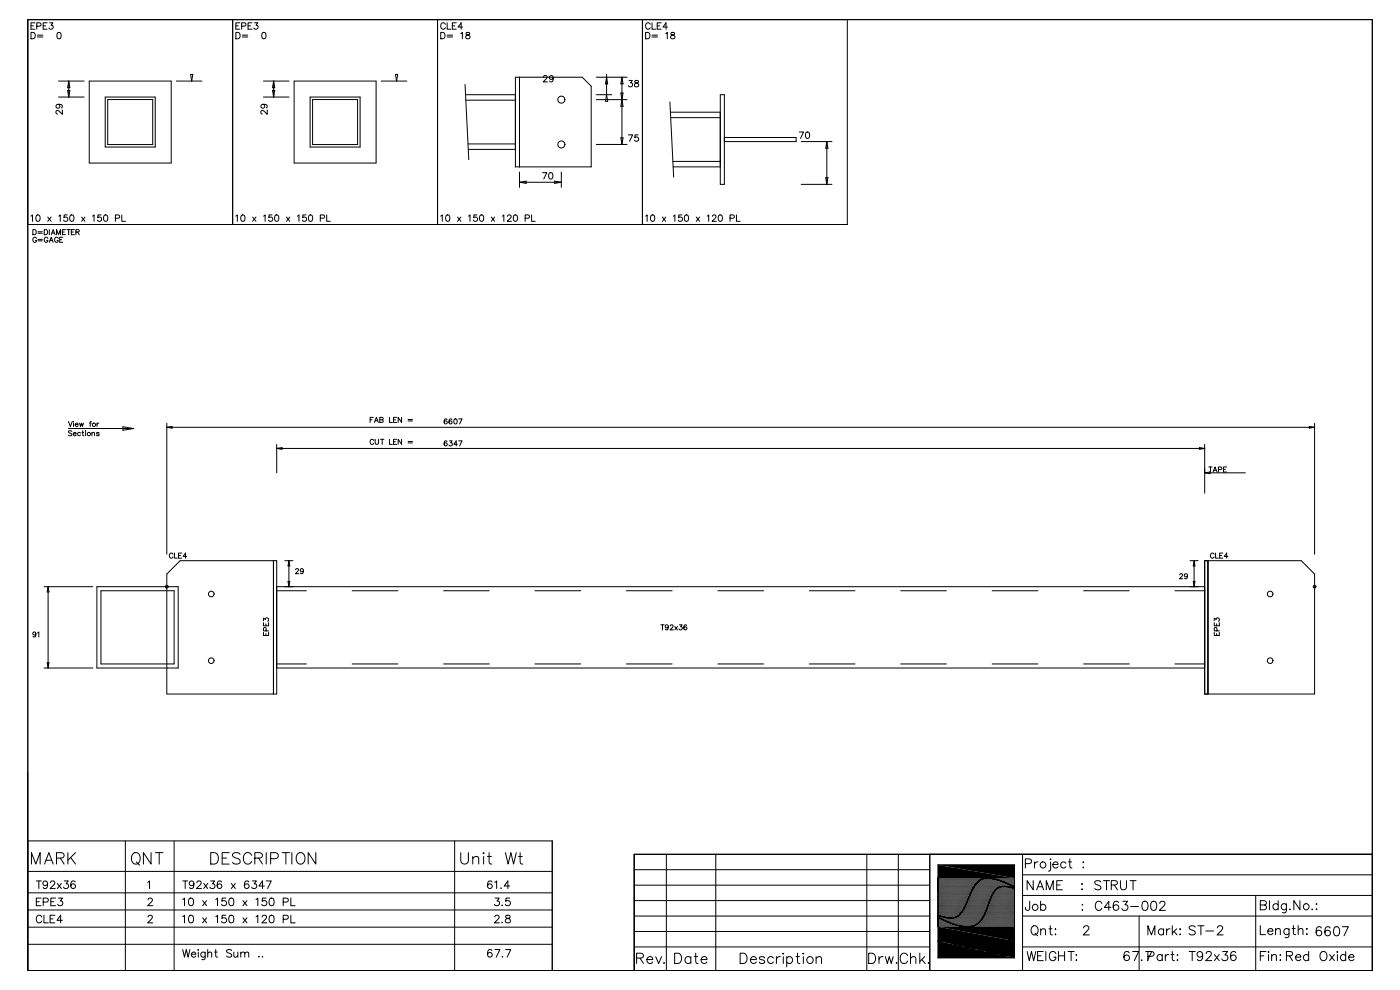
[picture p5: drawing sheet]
<svg xmlns="http://www.w3.org/2000/svg" width="420mm" height="297mm" viewBox="0 0 420 297" stroke-linecap="round" stroke-linejoin="round" font-family="sans-serif">
<!-- layer: 22 -->
<path d="M8.3 5.9h403.2v285.1h-403.2z" fill="none" stroke="#000" stroke-width=".3"/>
<!-- layer: 2 -->
<g fill="none" stroke="#000" stroke-width=".3">
<path d="M8.3 5.9h403.2M17.5 24.3h7.7M17.5 29.1h7.7M20.3 27.1h.7l-.4 2zM20.6 24.3v4.8M20.6 24.3l.4 2h-.7zM52.9 24.3h7.7M57.2 22.3h.6l-.3 2zM79 24.3h7.7M79 29.1h7.7M81.7 27.1h.7l-.3 2zM82.1 24.3l.3 2h-.7z"/>
<path d="M82.1 24.3v4.8M114.3 24.3h7.7M118.6 22.3h.7l-.4 2zM178.8 23.2h9.3M178.8 29.9h9.3M178.8 28.4h4.6M181.9 28.4l.3 2h-.6zM181.9 23.2l.3 2h-.6zM181.9 22.2v6.2M186.2 27.9h.7l-.7 4h.7zM186.5 23.2v20.1M186.5 23.2l.4 2h-.7z"/>
<path d="M155.8 51.6v4.6M155.8 54.7h12.5M155.8 54.7l2-.4v.7zM166.3 54.3l2 .4-2 .3zM168.3 51.6v4.6M178.8 43.3h9.3M186.2 41.3h.7l-.4 2zM240.3 42.5h9.2M240.3 55.3h9.2M247.6 53.3h.7l-.3 2zM248 42.5v12.8M248 42.5l.3 2h-.7z"/>
<path d="M36.9 128l3.1 .5-3.1 .5zM50 128.1h344.2M50 128.1l1.6-.2v.5zM50 126.9v39.3M83 134.5h278.3M83 134.5l1.6-.3v.5zM83 133.3v8.5M111 125.9h.6M111.9 125.1h-.9v1.6M112.3 126.7l.6-1.6 .6 1.6M112.5 126.2h.7M113.9 125.9l.9 .1 .1 .4-.4 .3h-.6v-1.6l.9 .2v.4l-.3 .2"/>
<path d="M116.8 125.1v1.6h.9M118 125.9h.6M119 125.1h-1v1.6h1M120.4 125.1v1.6l-1-1.6v1.6M122.4 125.8h1.3M122.4 126.2h1.3M359.7 134.2l1.6 .3-1.6 .2zM361.3 133.3v14.6M392.6 127.9l1.6 .2-1.6 .3zM394.2 126.9v39.3M361.3 141.8l1.6-.3v.5zM361.3 141.8h12.2"/>
<path d="M362.5 140h1M363 140v1.5M363.8 141.5l.6-1.5 .6 1.5M364 141h.7M365.4 140.8l.9-.1v-.5l-.9-.2v1.5M366.9 140.7h.6M367.9 140h-1v1.5h1M13.2 175.9h14.6M14.4 175.9v24.4M14.4 175.9l.3 1.6h-.5zM85.4 175.9h2.5M85.4 168.1h2.5"/>
<path d="M86.4 174.3h.5l-.3 1.6zM86.6 168.1l.3 1.6h-.5zM86.6 168.1v7.8M356.9 175.9h2.4M356.9 168.1h2.4M357.8 174.3h.6l-.3 1.6zM358.1 168.1l.3 1.6h-.6zM358.1 168.1v7.8M14.2 198.7h.5l-.3 1.6zM13.2 200.3h14.6M190.2 256.2h221.3v34.8h-221.3zM278.8 256.2v34.8"/>
<path d="M281.3 259.4h22.9v27.8h-22.9zM306.7 256.2v34.8M307.5 259h1.2a.72 .72 0 0 0 .7-.7 .72 .72 0 0 0-.7-.8h-1.2v2.8M310.2 258.5v1.8M311.3 258.5a.88 .88 0 0 0-1.1 .7M315.1 257.5v.3zM315.1 258.5v2.2l-.2 .4-.5 .1M315.7 259.2h1.6a.84 .84 0 0 0-1.2-.7 .84 .84 0 0 0-.2 1.4 .83 .83 0 0 0 1.4 0M319.7 258.8a.88 .88 0 0 0-1.3-.1 .88 .88 0 0 0 0 1.3 .88 .88 0 0 0 1.3-.1M320.4 258.5h.9M320.8 257.5v2.3l.2 .4 .5 .1M324.7 258.6h.3z"/>
<path d="M281.3 271.9h22.9M281.3 277.6l22.9 .1M281.3 268.5h22.9M281.3 265.1h21.2M281.3 265.3h21.5M281.3 265.3h21.7M281.3 265.4h21.9M281.3 265.5h22M281.3 265.6h22.2M281.3 265.7h22.4M281.3 265.7h22.5M281.3 266h21.2"/>
<path d="M281.3 266h21.6M281.3 266.1h22M281.3 266.2h22.3M281.3 266.3h22.6M281.3 266.3h22.7M281.3 266.4h22.9M281.3 266.5h22.9M281.3 266.6h22.9M281.3 266.7h22.9M281.3 266.8h22.9M281.3 266.9h22.9M281.3 267h22.9"/>
<path d="M281.3 267.1h22.9M281.3 267.2h22.9M281.3 267.3h22.9M281.3 267.4h22.9M281.3 267.5h22.9M281.3 267.6h22.9M281.3 267.7h22.9M281.3 267.8h22.9M281.3 267.9h22.9M281.3 268h22.9M281.3 268.1h22.9M281.3 268.2h22.9"/>
<path d="M281.3 268.4h22.9M281.3 268.6h22.9M281.3 268.7h22.9M281.3 268.8h22.9M281.3 268.9h22.9M281.3 269h22.9M281.3 269.1h22.9M281.3 269.2h22.9M281.3 269.3h22.9M281.3 269.4h22.9M281.3 269.6h22.9M281.3 269.8h22.9"/>
<path d="M281.3 269.9h22.9M281.3 270h22.9M281.3 270.1h22.9M281.3 270.2h22.9M281.3 270.3h22.9M281.3 270.5h22.9M281.3 270.6h22.9M281.3 270.7h22.9M281.3 270.8h22.9M281.3 270.9h22.9M281.3 271h22.9M281.3 271.1h22.9"/>
<path d="M281.3 271.2h22.9M281.3 271.3h22.9M281.3 271.4h22.9M281.3 271.6h22.9M281.3 271.7h22.9M281.3 271.8h22.9M281.3 272h22.9M281.3 272.1h22.9M281.3 272.2h22.9M281.3 272.3h22.9M281.3 272.4h22.9M281.3 272.5h22.9"/>
<path d="M281.3 272.6h22.9M281.3 272.7h22.9M281.3 272.8h22.9M281.3 272.9h22.9M281.3 273h22.9M281.3 273.1h22.9M281.3 273.2h22.9M281.3 273.3h22.9M281.3 273.4h22.9M281.3 273.5h22.9M281.3 273.6h22.9M281.3 273.7h22.9"/>
<path d="M281.3 273.8h22.9M281.3 273.9h22.9M281.3 274h22.9M281.3 274.1h22.9M281.3 274.2h22.9M281.3 274.3h22.9M281.3 274.4h22.9M281.3 275.1h22.9M281.3 276l22.9 .1M281.3 276.1h22.9M281.3 276.2h22.9M281.3 276.3h22.9"/>
<path d="M281.3 276.3l22.9 .1M281.3 276.4h22.9M281.3 276.5h22.9M281.3 276.6h22.9M281.3 276.6l22.9 .1M281.3 276.7h22.9M281.3 276.8h22.9M281.3 276.8l22.9 .1M281.3 276.9l22.9 .1M281.3 277h22.9M281.3 277.1h22.9M281.3 277.2h22.9"/>
<path d="M281.3 277.2l22.9 .1M281.3 277.3l22.9 .1M281.3 277.4h22.9M281.3 277.5h22.9M281.3 277.5l22.9 .1M281.3 277.7h22.9M281.3 277.7l22.9 .1M281.3 275.1h.2M281.3 277.8l22.9 .1M281.3 275.1h.1M281.5 274.5l22.7 .1M281.5 274.6h22.7"/>
<path d="M281.5 274.6h.1M281.5 274.6h.3M281.6 275.2l22.6 .1M281.7 275.2v.1M281.7 275.3h22.5M281.7 275.3h.1M281.8 274.6h-.1M281.8 274.6l.4 .2M281.8 275.3l22.4 .1M281.8 275.3l.3 .1M281.8 274.7h22.4M282 274.7l22.2 .1"/>
<path d="M282.1 275.5h22.1M282.2 275.5h22M282.2 275.4l-.1 .1M282.2 275.5h.1M282.2 274.8h.1M282.2 274.8h.2M282.3 275.6h21.9M282.3 275.5h.1M282.3 275.5l.2 .2M282.4 274.8l21.8 .1M282.4 274.8h.1M282.4 274.8l.4 .1"/>
<path d="M282.5 275.7h21.7M282.6 275.7h-.1M282.6 275.7l.1 .1M282.7 274.9h.2M282.8 275.8h21.4M282.8 275.8h.1M282.8 275.8l.5 .2M282.9 274.9l21.3 .1M282.9 274.9l.2 .1M282.9 275.9h21.3M283.1 275.9l21.1 .1M283.1 275h21.1"/>
<path d="M283.1 275h.1M283.1 275h.2M283.3 276h.1M283.3 276l.3 .2M283.4 276.1l.2 .1M283.6 275.1l.7 .1M283.6 276.2h.1M283.7 276.2h.1M283.7 276.2l.3 .2M284 276.3l.2 .1M284.2 276.4h.1M284.2 276.4l.1 .1"/>
<path d="M284.3 275.2h.2M284.4 276.5h.1M284.4 276.5h-.1M284.5 276.5l.2 .1M284.7 276.6h.1M284.7 276.6l.5 .2M285.2 276.9h.3M285.5 276.9l.7 .3M286.2 277.2h.2M286.2 277.2h.1M286.4 277.2l.4 .2M286.4 277.2h.1"/>
<path d="M286.6 275.1h.1M286.9 277.4h-.1M286.9 277.4l.5 .1M287.1 274.8l-1 .4h-1.8M287.1 274.8h.1M287.4 277.5l1 .2M287.4 277.5h.1M287.4 274.6h.1M287.5 274.6l-.4 .2M287.5 274.6h.1M287.8 274.3l-.3 .3M287.8 274.3h.1"/>
<path d="M288.4 277.7h.1M288.5 277.7h-.1M288.5 277.7l1.3 .2M288.5 277.7h.1M288.7 273l-.9 1.3M288.8 273h-.1M289 272.7l-.3 .3M289 272.7h.1M289.2 272.3l-.2 .4M289.2 272.3h.1M289.4 271.9l-.2 .4M289.4 271.9h.1"/>
<path d="M289.4 271.8v.1M289.4 271.8h.1M289.5 271.6l-.1 .2M289.5 271.6h.1M289.8 271l-.3 .6M289.8 271h.1M289.8 277.9h.3M289.8 277.9h.1M290.2 269.9l-.4 1.1M290.2 269.9h.1M290.4 269.4l-.2 .5M290.4 269.4v.1"/>
<path d="M291 268l-.6 1.4M291 268h.1M291.1 267.8v.1M291.1 267.8l-.1 .2M291.2 267.5h6.8M291.5 277.7l-1.2 .2M291.5 277.7h.1M291.7 266.7l-.6 1.1M291.7 266.7h.1M291.8 266.4l-.1 .3M291.8 266.4h.1M291.9 266.2h.1"/>
<path d="M291.9 266.2l-.1 .2M291.9 266.1h.1M292 266h.1M292 266l-.1 .2M292.1 265.9l-.1 .1M292.1 277.6l-.6 .1M292.1 265.9h.1M292.2 265.8l-.1 .1M292.2 265.8h.1M292.2 265.7v.1M292.3 277.5l-.2 .1M292.3 277.5h.1"/>
<path d="M292.5 277.4l-.2 .1M292.5 277.4h.1M292.5 265.3l-.1 .1M292.8 277.2l-.3 .2M292.8 277.2h.1M292.8 264.9l-.6 .9M292.8 264.9h.1M292.9 264.8l-.1 .1M292.9 264.8h.1M293 264.7l-.1 .1M293 264.7h.1M293.3 276.8l-.5 .4"/>
<path d="M293.4 264.3l-.4 .4M293.4 264.3l-.1 .1M293.5 264.3h-.1M293.5 264.3h.1M293.6 276.6l-.3 .3M293.6 276.6h.1M293.6 264.2l-.1 .1M293.6 264.2h.1M293.7 276.5l-.1 .1M293.7 276.5h.1M293.9 263.9l-.3 .3M293.9 263.9h.1"/>
<path d="M294.1 263.9h-.2M294.1 263.9h.1M294.1 276.1l-.4 .4M294.1 276.1h.1M294.3 263.7h.1M294.3 263.7l-.2 .2M294.4 263.7h-.1M294.4 275.7h.1M294.4 275.7l-.3 .4M294.5 275.5l-.1 .1M294.5 275.5l-.1 .2M294.5 275.5h.1"/>
<path d="M294.6 275.3l-.1 .2M294.7 275.3h.1M294.7 275.2h.1M294.7 275.2l-.1 .1M294.8 275.1l-.1 .1M294.8 275.1h.1M294.9 274.9h.1M294.9 274.8h.1M294.9 274.8l-.1 .3M295 274.7h.1M295 274.6h.1M295 274.6l-.1 .2"/>
<path d="M295.1 263.4l-.7 .3M295.1 263.4h.1M295.2 274.3l-.2 .3M295.2 274.3h.1M295.5 263.3l-.4 .1M295.5 263.3h.1M295.6 273.4h.1M295.6 273.4l-.4 .9M295.8 263.3h-.3M295.8 263.3h.1M295.9 263.3h.1M295.9 263.3h.4"/>
<path d="M296 272.3h.1M296 272.3l-.4 1.1M296.1 272.1l-.1 .2M296.1 272.1h.1M296.1 272v.1M296.1 272h.1M296.2 271.8h.1M296.2 271.8l-.1 .2M296.3 271.6l-.1 .2M296.3 271.6h.1M296.3 271.5v.1M296.4 263.3h.4"/>
<path d="M296.5 271l-.2 .6M296.5 271h.1M296.8 263.3h.1M296.8 263.3l.4 .1M296.9 270l-.1 .1M296.9 270l-.4 1M297 269.6l-.1 .4M297 269.5v.1M297.2 269.2l-.2 .4M297.2 269.2h.1M297.2 263.4h.1M297.2 263.4l.8 .1"/>
<path d="M297.3 268.8l-.1 .4M297.3 268.8h.1M297.5 268.5l-.2 .3M297.5 268.5h.1M297.5 268.4v.1M297.7 268.1h.1M297.7 268.1l-.2 .3M297.8 267.8l-.1 .3M297.8 267.8v.1M298 263.5h.1M298 263.6h.3M298 267.6l-.2 .2"/>
<path d="M298.2 267.3l-.2 .3M298.2 267.2v.1M298.4 263.6h-.1M298.4 263.6h.1M298.4 266.9l-.2 .3M298.5 263.6l-.1 .1M298.5 263.7h.2M298.8 263.7h-.1M298.8 263.7h.1M298.9 263.7l-.1 .1M298.9 263.7v.1M299 263.8l.3 .1"/>
<path d="M299 266.4l-.6 .5M299 266.4h.1M299.2 266.3l-.2 .1M299.3 266.2l-.1 .1M299.3 266.2h.1M299.3 263.9h.2M299.5 266.1h.1M299.6 266.1l-.3 .1M299.6 264h.1M299.6 263.9l-.1 .1M299.6 266.1h.1M299.7 266l-.1 .1"/>
<path d="M299.8 264l.1 .1M299.8 264h-.1M299.9 266h.1M299.9 266h-.2M300 264.1h-.1M300 264.1h.1M300 265.9l-.1 .1M300.2 265.9l-.3 .1M300.2 265.9h.1M300.2 264.1l-.1 .1M300.2 264.2h.1M300.4 265.9h-.2"/>
<path d="M300.4 264.2h-.1M300.4 264.3h.1M300.5 264.3l.2 .1M300.5 265.8l-.1 .1M300.6 265.8h-.1M300.6 264.3h-.1M300.6 265.8h.1M300.6 265.8l-.2 .1M300.7 264.4h.1M300.7 264.4h.2M300.8 265.8h-.2M300.8 265.8h.1"/>
<path d="M300.8 265.8h.2M301 264.4h-.1M301 264.4l.1 .1M301 265.8h.1M301.1 264.5h.1M301.2 264.6h.2M301.2 264.5l-.1 .1M301.3 265.8h-.3M301.3 265.8h.1M301.3 265.8h.2M301.5 264.6h-.1M301.5 264.6v.1"/>
<path d="M301.5 265.8h.1M301.6 265.8h-.1M301.6 264.7h-.1M301.6 264.7h.1M301.6 265.8l.5 .1M301.6 265.8h.1M301.7 264.7v.1M301.8 264.8l.1 .1M301.9 264.9h.1M301.9 264.9l.3 .1M302.1 265.9h.3M302.1 265.9h.1"/>
<path d="M302.2 265.9h.1M302.2 265h.1M302.2 265l.2 .1M302.4 265.9h.1M302.4 265.9l.1 .1M302.4 265.1h.1M302.5 265.1h-.1M302.5 265.1l-21.2 .1M302.5 266h.3M302.5 266h.1M302.7 265.2h.1M302.8 265.2l-.1 .1"/>
<path d="M302.8 265.3h.2M302.8 266h-.1M302.8 266h.1M302.9 266l.4 .1M302.9 266h.1M303 265.4l.2 .1M303.2 265.5h.1M303.3 266.1h.1M303.4 265.5l-.1 .1M303.4 265.6h.2M303.4 266.1l.3 .1M303.6 265.6h.1"/>
<path d="M303.6 265.6l.1 .1M303.7 265.7h.1M303.8 266.2h-.1M303.8 266.2l.2 .1M303.8 265.7h-.1M303.8 265.7l.1 .1M303.9 265.8h.1M303.9 265.8h-22.6M303.9 265.8l.1 .1M304 265.9h.1M304 265.9h-22.7M304 266.4h.2"/>
<path d="M304 266.3l.1 .1M304.1 265.9h.1M304.2 266.4h.1M304.2 265.9l-.1 .1M304.2 266h.1M304.2 263.3l-22.9 .1M304.2 263.4l-22.9 .1M304.2 263.5l-22.9 .1M304.2 263.6h-22.9M304.2 263.7h-22.9M304.2 263.7l-22.9 .1M304.2 263.8l-22.9 .1"/>
<path d="M304.2 263.9h-22.9M304.2 263.9l-22.9 .1M304.2 264l-22.9 .1M304.2 264.1l-22.9 .1M304.2 264.2h-22.9M304.2 264.3h-22.9M304.2 264.4h-22.9M304.2 264.5h-22.9M304.2 264.5l-22.9 .1M304.2 264.6l-22.9 .1M304.2 264.7l-22.9 .1M304.2 264.8h-22.9"/>
<path d="M304.2 264.9h-22.9M304.2 264.9l-22.9 .1M304.2 265h-22.9M304.2 274.5h-22.9l.2 .1M304.2 275.2l-22.7-.1 .1 .1M304.2 263.3h-22.9M306.7 274.7h104.8M306.7 268.5h104.8M306.7 262.3h104.8M308.8 270.3l-.1 2.4-.4 .3-.5-.1-.3-.8M309.5 278a1.01 1.01 0 0 1 1.1-.4 1.01 1.01 0 0 1 .7 1v.7a1.05 1.05 0 0 1-1 1.1 1.05 1.05 0 0 1-1.1-1.1zM309.9 264.1v2.7l-1.9-2.7v2.7"/>
<path d="M310.4 279.8l.8 .8M310.9 266.8l1-2.7 1.1 2.7M311.3 265.9h1.3M312.1 271.6a.88 .88 0 0 1 1.3-.2 .88 .88 0 0 1 0 1.3 .88 .88 0 0 1-1.3-.1M312.1 270.3v2.7M312.1 279l.6-.5 .7 .1 .1 1.7M312.1 278.5v1.8M313.8 266.8v-2.7l1 2.7 1.1-2.7v2.7M314.6 278.5h.9M315 277.6v2.2l.1 .4 .5 .1M316.4 278.6h.3zM316.9 265.4h1.1"/>
<path d="M318.6 264.1h-1.7v2.7h1.7M324.4 265.1h.2zM324.4 266.7h.2zM324.5 271.3h.2zM324.5 272.9h.2zM324.7 260.2h.3zM325 278.3l.5-.7 .9 .3a.85 .85 0 0 1-.2 1.1l-1.4 1.3h1.9M330.1 264.5a1.03 1.03 0 0 0-1-.5 1.03 1.03 0 0 0-.8 .7l.3 .4 1.3 .5 .2 .8a1.2 1.2 0 0 1-1.8 0M330.4 270.9a1.01 1.01 0 0 0-1.1-.7 1.01 1.01 0 0 0-.8 1.1v.6a1.01 1.01 0 0 0 .8 1.1 1.01 1.01 0 0 0 1.1-.7M330.9 264.1h1.8M331.8 264.1v2.7M333.2 272.1h-2l1.3-1.8v2.7"/>
<path d="M333.3 265.4l1.5-.2 .3-.3-.1-.6-.6-.2h-1.1v2.7M334.2 265.4l.9 1.4M335.4 270.6a.81 .81 0 0 0-1.2-.2 1.57 1.57 0 0 0 .5 2.6 .85 .85 0 0 0 .8-.9 .85 .85 0 0 0-.8-.8 .85 .85 0 0 0-.9 .8M336 264.1v1.9a.92 .92 0 0 0 .9 .8 .92 .92 0 0 0 .9-.8v-1.9M336.7 270.3h1.4l-.7 1a.91 .91 0 0 1 .6 1.5 .91 .91 0 0 1-1.6-.3M338.9 264.1h1.8M339.1 271.8h2.3M339.8 264.1v2.7M341.6 274.7v16.3M342.8 270.4a.89 .89 0 0 1 1.4 .4 1.38 1.38 0 0 1-1 2.2 1.75 1.75 0 0 1-.4-2.6zM345.5 270.4a.89 .89 0 0 1 1.3 .4 1.38 1.38 0 0 1-.9 2.2 1.75 1.75 0 0 1-.4-2.6zM347.8 270.9l.5-.6 .9 .2a.85 .85 0 0 1-.2 1.2l-1.3 1.3h1.8"/>
<path d="M348.9 278.9a.88 .88 0 0 0-1.2-.1 .88 .88 0 0 0 0 1.3 .88 .88 0 0 0 1.2-.2M348.9 278.5v1.8M349.9 278.5v1.8M350.9 278.5a.88 .88 0 0 0-1 .8M351.6 277.6v2.7M352.1 279.3l.9 1M352.9 278.5l-1.3 1.3M353.8 278.6h.2zM358.4 278a1.03 1.03 0 0 0-.9-.4 1.03 1.03 0 0 0-.9 .7l.3 .3 1.3 .6 .2 .7a1.2 1.2 0 0 1-1.8 0M359.2 277.6h1.9M360.1 277.6v2.7M361.6 279.2h2.3"/>
<path d="M365.1 278.3l.5-.7 .9 .3a.85 .85 0 0 1-.2 1.1l-1.3 1.3h1.8M376.6 268.5v22.5M378 277.5v2.8h1.5M378 271.4h1.1a.72 .72 0 0 1 .7 .7 .72 .72 0 0 1-.7 .7h-1.1v-2.7h1.1l.6 .2 .1 .5-.7 .6M380.2 279.2h1.5a.84 .84 0 0 0-1.1-.7 .84 .84 0 0 0-.3 1.4 .83 .83 0 0 0 1.4 0M380.7 270.1v2.7M382.5 279l.7-.6 .6 .2 .2 1.7M382.5 278.4v1.9M383.3 271.4a.88 .88 0 0 0-1.3-.2 .88 .88 0 0 0 0 1.3 .88 .88 0 0 0 1.3-.1M383.3 270.1v2.7M385.8 271v2.1a.72 .72 0 0 1-.4 .6 .72 .72 0 0 1-.8-.1M385.8 271.4a.88 .88 0 0 0-1.3-.2 .88 .88 0 0 0 0 1.3 .88 .88 0 0 0 1.3-.1"/>
<path d="M386.6 278.4v2.1a.72 .72 0 0 1-.4 .6 .72 .72 0 0 1-.8-.1M386.6 278.8a.88 .88 0 0 0-1.3-.1 .88 .88 0 0 0 0 1.3 .88 .88 0 0 0 1.3-.1M386.8 272.5v.3l.2-.1M387.5 278.4h.9M387.9 277.5v2.2l.1 .4 .5 .2M389.3 279l.7-.6 .6 .2 .2 1.7M389.3 277.5v2.8M389.8 270.1v2.7l-1.8-2.7v2.7M391.9 278.4v.3zM391.9 280v.3zM393.5 272.5v.3l.1-.1M394.7 271.1h.2z"/>
<path d="M394.7 272.7h.2zM396.3 278.3a.81 .81 0 0 0-1.2-.3 1.57 1.57 0 0 0 .5 2.6 .85 .85 0 0 0 .8-.9 .85 .85 0 0 0-.8-.8 .85 .85 0 0 0-.9 .8M398.9 278.3a.81 .81 0 0 0-1.2-.3 1.57 1.57 0 0 0 .5 2.6 .85 .85 0 0 0 .8-.9 .85 .85 0 0 0-.8-.8 .85 .85 0 0 0-.9 .8M400.3 278a.89 .89 0 0 1 1.3 .4 1.38 1.38 0 0 1-.9 2.2 1.75 1.75 0 0 1-.4-2.6zM402.5 277.9h1.9l-1.3 2.7M281.3 282.2h22.9M282 285.9h2.9M282 286.1h.1M282 286.1h2.9M282 286.2h.1M282 286.2h2.8M282.1 283.9h2.8"/>
<path d="M282.1 284.6h2.5M282.1 284.6l2.6 .1M282.1 283.9v.7M282.1 284.6v.2M282.1 283.8h2.8v.5h-.6v-.3h-1.7v.6M282.1 283.8v.1M282.1 284.7l2.7 .1M282.1 284.8l2.7 .1M282.1 284.8h.1M282.1 286.3h2.7M282.1 286.3h.1M282.1 283.8h.1"/>
<path d="M282.1 283.7h2.8M282.1 284.8v.1M282.1 283.7v.1M282.1 284.9h2.8M282.1 284.9l.1 .1M282.2 284.9h-.1M282.2 286.4h2.5M282.2 286.3l-.1 .1M282.2 286.4h.1M282.2 283.7h2.6M282.2 283.6l-.1 .1M282.2 283.6h.1"/>
<path d="M282.2 285h2.7v1M282.2 283.6h2.6M282.2 285.1h2.7M282.2 285.1l.1 .1M282.2 286.5h.1M282.3 283.5h2.4M282.3 285.2h2.6M282.3 285.2h.2M282.3 283.5l-.1 .1M282.3 283.5h.1M282.4 283.5h-.1M282.4 283.5h.1"/>
<path d="M282.5 285.9v-.4h-.5v.6h2.9M284.3 284.6h.4M284.3 285.2v.7M284.5 283.4l-2.1 .1M284.5 283.4l.1 .1M284.6 286.4h.1M284.6 283.5h.1M284.7 286.4l-.4 .1M284.7 283.5h.1M284.7 286.4h.1M284.8 283.6h.1M284.8 284.7l-.1 .1"/>
<path d="M284.8 286.3l-.1 .1M284.8 286.3h.1M284.8 283.6v.1M284.8 284.8h.1M284.8 286.2v.1M284.8 284.9h.1M284.8 283.7h.1M284.9 283.7h-.1M284.9 285l-2.7 .1M284.9 284.9l-.1 .1M284.9 286.1l-.1 .1M284.9 286.1h.1"/>
<path d="M284.9 286h-2.9M284.9 286v.1M286.1 283.4h.7v3.1h-.7zM287.4 283.4h.7M287.4 283.4h.1M287.5 283.4h.1M287.5 283.4v.1M287.5 283.5l.1 .3M287.5 283.6h.1M287.6 283.7v.1M287.6 283.8l.4 .8M287.7 284h.1"/>
<path d="M288 284.6h.1M288 284.6v.1M288.1 284.7v.1M288.1 284.8v.1M288.1 283.4h.1M288.1 283.4l.1 .1M288.2 283.4h.1M288.2 284.9v.1M288.2 283.5v.1M288.2 283.6h.1M288.2 285.1l.1 .1M288.2 285v.1"/>
<path d="M288.2 283.6l.1 .1M288.3 283.7h.1M288.3 285.2l.4 .9M288.3 283.7v.1M288.3 285.2h.1M288.3 283.8l.4 .8M288.4 284h.1M288.5 285.5v.1M288.7 284.6h.1M288.7 286.1h.1M288.8 286.2h.1M288.8 284.7h-.1"/>
<path d="M288.8 284.7v.1M288.8 286.2v.1M288.8 284.8v.1M288.9 286.3l-.1 .1M288.9 286.4h.1M288.9 286.4v.1M288.9 284.9v.1M288.9 285l.1 .2M288.9 286.5h.1M289 285.2h.1M289.3 285.2h.1M289.4 285.2h-.1"/>
<path d="M289.4 286.4h.1M289.5 285h-.1M289.5 286.4h.1M289.5 286.3h.1M289.5 286.2v.1M289.6 284.8l-.1 .1M289.6 286.1h.1M289.6 284.6v.1M289.6 284.6h.1M290 285.2h.1M290.1 283.5h.1M290.2 283.4l-1 2.2-.2-.4"/>
<path d="M290.2 283.4l-.2 .5M290.2 283.4h.6M290.2 283.4h.1M290.2 284.8h.1M290.3 284.6h.1M290.8 283.6l-.1 .1M290.8 283.4v.1M290.8 283.4l-1.4 3.1-.5-.1M290.8 283.4h.1M291.5 283.9h3.2M291.5 283.8h3.2M291.5 283.8l3.2 .1"/>
<path d="M291.5 284h3.2M291.5 285.9h3.2M291.5 283.8v2.2M291.5 286h3.2M291.5 286h.1M291.5 286.1h3.2M291.5 286v.1M291.5 283.7h3.2M291.5 283.7h.1M291.5 286.1v.1M291.5 286.1h.1M291.5 286.2h.1"/>
<path d="M291.5 283.7h3.1M291.5 283.6v.1M291.6 286.2h3M291.6 286.2h.1M291.6 283.6h3M291.6 286.3h3M291.6 286.3h.1M291.6 283.5l-.1 .1M291.6 283.5h2.9M291.6 283.5h.1M291.6 286.4h2.9M291.6 286.3v.1"/>
<path d="M291.6 286.4h.1M291.7 283.5h.1M291.7 283.5h-.1M291.7 286.4h2.7M291.7 286.4h.1M291.7 286.5h.1M291.7 283.4h.1M291.8 283.4h2.5M291.8 283.4h-.1M291.8 283.4h.1M291.8 286.5h.1M291.8 286.5h2.4"/>
<path d="M291.9 283.4h-.1M292.1 284v1.9h1.9v-1.9M294 283.4h.3M294.3 283.4h.1M294.3 283.4l.2 .1M294.3 286.5h-.1M294.4 286.4v.1M294.4 286.4h.1M294.5 283.5h.1M294.5 286.4l-.2 .1M294.5 286.4h.1M294.6 286.3l-.1 .1"/>
<path d="M294.6 286.3h.1M294.6 283.6h.1M294.6 283.6v.1M294.6 286.2h.1M294.6 283.7h.1M294.7 283.7v.1M294.7 283.8v.1M294.7 283.9v2.1M294.7 286v.1M294.7 286.1h.1M294.7 286.1l-.1 .2M297 285.5l-.1 .1"/>
<path d="M297 285.6l.3 .3M297.2 284.9h.1M297.2 284.9l.4 .3M297.3 285.9h.1M297.4 285v.1M297.4 285.9l-.1 .1M297.5 286h-.1M297.5 284.6h.1M297.5 286l.1 .1M297.6 285.2h.1M297.6 285.2l.8 .7M297.6 286.1h.1"/>
<path d="M297.6 286.2h.1M297.7 286.2h.1M297.7 283.6v.1M297.8 286.3h-.1M297.8 286.3h.1M297.9 286.3l-.1 .1M297.9 286.4h.1M297.9 283.5h.1M297.9 283.4h.1M298 286.4l-.1 .1M298 286.5h1.1M298 285.5l-.1 .1"/>
<path d="M298.4 285.9h.1M298.5 285.9l-.1 .1M298.5 286h.1M298.6 283.7l-.1 .1M298.6 286l.1 .1M298.7 286.2h.1M298.7 286.1v.1M298.8 286.2v.1M298.8 286.3h.1M298.9 286.3h.1M298.9 283.4h.1M298.9 283.4l-.2 .2"/>
<path d="M298.9 283.4h-.9l-1.4 1.2v-1.2h-.7v3.1h.7v-1M298.9 283.4l-1.7 1.5M298.9 286.3v.1M298.9 286.4h.1M299 286.4h-.1M299 286.4v.1M299.1 286.5h.1M299.7 283.9h3.2M299.7 283.8h3.2M299.7 283.8l3.2 .1M299.7 284h3.2M299.7 285.9h3.2"/>
<path d="M299.7 283.8v2.2M299.7 286h3.2M299.7 286v.1M299.7 286.1h3.2M299.7 283.7h3.2M299.7 286.1h.1M299.7 283.7v.1M299.8 286.2h.1M299.8 283.7h3.1M299.8 283.7h-.1M299.8 283.6h.1M299.8 286.2h3.1"/>
<path d="M299.8 283.6h3M299.8 286.3h3M299.8 286.3h.1M299.8 283.5v.1M299.9 283.5h2.8M299.9 283.5h-.1M299.9 286.4h2.8M299.9 286.3v.1M299.9 286.4h.1M299.9 283.5h.1M300 286.4v.1M300 286.5h.1"/>
<path d="M300 283.4h.1M300 283.4h2.5M300.1 286.5h.1M300.1 283.4h-.1M300.3 284v1.9h2v-1.9M302.2 283.4h.3M302.5 283.4h.1M302.6 286.5h-2.5M302.6 283.4h.1M302.6 283.5h.1M302.6 286.5h.1M302.7 286.4h.1"/>
<path d="M302.7 283.5h.1M302.7 286.4l-.1 .1M302.8 283.5h.1M302.8 283.6h.1M302.8 286.3l-.1 .1M302.8 286.3h.1M302.9 283.6v.1M302.9 286.3h-.1M302.9 286.2h.1M302.9 283.7h.1M302.9 283.7v.1M302.9 283.8v.1"/>
<path d="M302.9 283.9v2.1M302.9 286v.1M302.9 286.1h.1M302.9 286.1v.2M306.7 283.9h104.8M308 285.3l.7 2.8 .6-2.8 .7 2.8 .6-2.8M311.2 286.6h1M312.9 285.3h-1.7v2.8h1.7M313.6 285.3v2.8M316.4 280.2h.3zM316.6 286a1.01 1.01 0 0 0-1.1-.7 1.01 1.01 0 0 0-.8 1.1v.6a.98 .98 0 0 0 1 1.1 .98 .98 0 0 0 .9-1.1h-.6M317.4 286.6h1.9"/>
<path d="M317.4 285.3v2.8M319.3 285.3v2.8M320.3 285.3h1.8M321.2 285.3v2.8M322.7 286.4h.2zM322.8 287.8v.3zM338.6 285.7a.81 .81 0 0 0-1.2-.3 1.57 1.57 0 0 0 .6 2.7 .85 .85 0 0 0 .7-.9 .85 .85 0 0 0-.8-.8 .85 .85 0 0 0-.9 .7M339.7 285.3h1.8l-1.3 2.8M342.4 287.8l-.1 .1h.2M343.6 285.3h1.8l-1.3 2.8M344.2 280.3v-2.7l1.1 2.7 1-2.7v2.7M344.2 286.7h1.2a.72 .72 0 0 0 .7-.7 .72 .72 0 0 0-.7-.7h-1.2v2.8"/>
<path d="M348.6 286.6a.88 .88 0 0 0-1.3-.1 .88 .88 0 0 0 0 1.3 .88 .88 0 0 0 1.3-.1M348.6 286.2v1.9M349.5 286.2v1.9M350.5 286.2a.88 .88 0 0 0-1 .8M351.2 286.2h.9M351.6 285.3v2.2l.1 .4 .5 .2M353 286.4h.3zM353 287.9h.3zM353.8 280.2h.2zM356.6 285.3h1.8M357.5 285.3v2.8M360.7 286.2a.85 .85 0 0 1-1.2 .8 .85 .85 0 0 1-.3-1.4 .85 .85 0 0 1 1.3 .1 2.47 2.47 0 0 1-.2 2.2 .81 .81 0 0 1-1.2-.2"/>
<path d="M361.7 286l.5-.7 1 .3a.85 .85 0 0 1-.3 1.1l-1.3 1.4h1.8M364.2 286.2l1.4 1.9M365.6 286.2l-1.4 1.9M366.7 285.3h1.4l-.8 1.1a.91 .91 0 0 1 .7 1.4 .91 .91 0 0 1-1.6-.3M370.6 285.7a.81 .81 0 0 0-1.2-.3 1.57 1.57 0 0 0 .5 2.7 .85 .85 0 0 0 .8-.9 .85 .85 0 0 0-.8-.8 .85 .85 0 0 0-.9 .7M378 286.6h1M379.7 285.3h-1.7v2.8M380.4 285.3v.3zM380.4 286.2v1.9M381.4 286.7l.6-.5 .7 .2 .1 1.7M381.4 286.2v1.9M384 286.2v.3z"/>
<path d="M384 287.8v.3zM385.8 286.6l1.6-.1 .2-.4-.1-.5-.5-.3h-1.2v2.8M386.7 286.6l.9 1.5M388.5 287h1.6a.84 .84 0 0 0-1.2-.7 .84 .84 0 0 0-.2 1.4 .83 .83 0 0 0 1.4 0M392.5 286.6a.88 .88 0 0 0-1.3-.1 .88 .88 0 0 0 0 1.3 .88 .88 0 0 0 1.3-.1M392.5 285.3v2.8M396.4 285.4a1.31 1.31 0 0 1 1.5 .6 1.31 1.31 0 0 1-.2 1.7 1.01 1.01 0 0 1-1.2 .3 1.01 1.01 0 0 1-.6-1v-.6zM398.7 286.2l1.5 1.9M400.2 286.2l-1.5 1.9M400.9 285.4h.3zM401.1 286.2v1.9M403.6 286.6a.88 .88 0 0 0-1.3-.1 .88 .88 0 0 0 0 1.3 .88 .88 0 0 0 1.3-.1"/>
<path d="M403.6 285.3v2.8M404.5 287h1.5a.84 .84 0 0 0-1.1-.7 .84 .84 0 0 0-.3 1.4 .83 .83 0 0 0 1.4 0"/>
<circle cx="312.8" cy="259.3" r=".91"/>
<circle cx="310.4" cy="272" r=".91"/>
<circle cx="391.7" cy="271.9" r=".91"/>
</g>
<!-- layer: 14 -->
<g fill="none" stroke="#000" stroke-width=".3">
<path d="M8.3 231.6v59.4h157.3v-38.8h-157.3M9.4 259.1v-3.4l1.3 3.4 1.3-3.4v3.4M13.3 259.1l1.4-3.4 1.3 3.4M13.8 258h1.7M16.9 257.3l2-.2a.79 .79 0 0 0 0-1.3l-2-.1v3.4M18.1 257.3l1.1 1.8M20.4 255.7v3.4M21.2 257.1l1.5 2M22.7 255.7l-2.3 2.3M37.6 252.2v38.8M39.7 256.2a1.26 1.26 0 0 1 1.5-.5 1.26 1.26 0 0 1 .8 1.3 1.5 1.5 0 0 1-.3 1.6 1.5 1.5 0 0 1-1.6 .3 2.13 2.13 0 0 1-.4-2.7zM40.9 258.4l1 1"/>
<path d="M45.3 255.7v3.4l-2.3-3.4v3.4M46.6 255.7h2.3M47.7 255.7v3.4M52.2 252.2v38.8M63.2 255.7h1.1a1.83 1.83 0 0 1 1.2 1.7 1.83 1.83 0 0 1-1.2 1.7h-1.1zM66.6 257.3h1.3M68.7 255.7h-2.1v3.4h2.1M72 256.2a1.29 1.29 0 0 0-1.2-.6 1.29 1.29 0 0 0-1.1 .9l.4 .5 1.3 .5a.83 .83 0 0 1 .6 .6 .83 .83 0 0 1-.3 .8 1.58 1.58 0 0 1-2-.3M75.4 256.5a1.26 1.26 0 0 0-1.4-.8 1.26 1.26 0 0 0-1 1.3 1.5 1.5 0 0 0 .3 1.6 1.5 1.5 0 0 0 1.7 .3l.4-.6M76.4 257.3l2-.2a.79 .79 0 0 0 0-1.3l-2-.1v3.4M77.6 257.3l1.1 1.8M79.9 255.7v3.4"/>
<path d="M81.2 257.5h1.4a.9 .9 0 0 0 .9-.9 .9 .9 0 0 0-.9-.9h-1.4v3.4M84.6 255.7h2.3M85.7 255.7v3.4M87.5 255.7v3.4M89.5 255.8a1.58 1.58 0 0 1 1.8 .6 1.58 1.58 0 0 1 0 1.9 1.26 1.26 0 0 1-1.5 .8 1.26 1.26 0 0 1-1-1.3 2.08 2.08 0 0 1 .7-2zM94.7 255.7v3.4l-2.3-3.4v3.4M136.4 252.2v38.8M138.2 255.7v2.4a1.15 1.15 0 0 0 1.1 1 1.15 1.15 0 0 0 1.2-1v-2.4M141.8 257.5l.8-.7 .8 .2 .2 2.1M141.8 256.8v2.3M144.9 255.8l.1-.1 .2 .1-.2 .2zM145 256.8v2.3"/>
<path d="M146.2 256.8h1.1M146.7 255.7v2.7l.1 .5 .7 .2M151.6 255.7l.8 3.4 .8-3.4 .8 3.4 .8-3.4M155.5 256.8h1.1M156 255.7v2.7l.1 .5 .7 .2M199.8 256.2v34.8M214.7 256.2v34.8M260 256.2v34.8M269.4 256.2v34.8M8.3 261.3h157.3M8.3 267.7h157.3M8.3 272.9h157.3"/>
<path d="M8.3 278h157.3M10.9 264.2h1.5M10.9 270.4h.9M11.7 264.2v2.2M12.3 269.3h-1.4v2.3h1.4M12.5 275a.84 .84 0 0 0-.9-.6 .84 .84 0 0 0-.7 .9v.6a.84 .84 0 0 0 .7 .8 .84 .84 0 0 0 .9-.5M13 270.5h.9a.6 .6 0 0 0 .6-.6 .6 .6 0 0 0-.6-.6h-.9v2.3M13.2 274.4v2.3h1.3M14.3 264.9a.71 .71 0 0 1-1 .6 .71 .71 0 0 1-.3-1.1 .71 .71 0 0 1 1.2 .1l.1 .4a1.08 1.08 0 0 1-.9 1.5l-.4-.3M15 275.5h.9M15.1 264.7l.5-.5 .6 .1 .2 .3-.3 .8-1.1 1h1.5M15.2 270.4h.9"/>
<path d="M16.4 274.4h-1.4v2.3h1.4M16.7 269.3h-1.5v2.3h1.5M17.2 264.9l1.2 1.5M17.5 269.3h1.2l-.6 .9a.76 .76 0 0 1 .5 1.2 .76 .76 0 0 1-1.3-.3M18.4 264.9l-1.2 1.5M18.7 276h-1.6l1.1-1.6v2.3M19.3 264.2h1.2l-.7 .8a.76 .76 0 0 1 .6 1.3 .76 .76 0 0 1-1.3-.3M22.5 264.5l-.1-.2a.74 .74 0 0 0-1.1 .3 1.33 1.33 0 0 0 .6 1.8 .71 .71 0 0 0 .7-.6 .71 .71 0 0 0-.6-.8 .71 .71 0 0 0-.8 .7M44.3 264.6l.5-.4v2.2M44.4 269.8l.4-.5h.5l.4 .4-.3 .8-1.1 1.1h1.5M44.4 275l.4-.6 .7 .1 .2 .4-.3 .7-1.1 1.1h1.5M54.8 269.7l.5-.4v2.3"/>
<path d="M54.8 274.9l.5-.5v2.3M54.8 264.2h1.5M55.5 264.2v2.2M56.9 269.4a.74 .74 0 0 1 1 .3l.1 .6a.98 .98 0 0 1-.8 1.3 1.46 1.46 0 0 1-.3-2.2zM56.9 274.5a.74 .74 0 0 1 1 .4l.1 .5a.98 .98 0 0 1-.8 1.3 1.46 1.46 0 0 1-.3-2.2zM58.2 264.9a.71 .71 0 0 1-1 .6 .71 .71 0 0 1-.3-1.1 .71 .71 0 0 1 1.1 .1l.2 .4a1.08 1.08 0 0 1-.9 1.5l-.4-.3M59 264.7l.5-.5 .6 .1 .2 .3-.3 .8-1.1 1h1.5M60.8 270.1l1.2 1.5M60.8 275.2l1.2 1.5M61.1 264.9l1.2 1.5M62 270.1l-1.2 1.5M62 275.2l-1.2 1.5"/>
<path d="M62.3 264.9l-1.2 1.5M63.2 264.2h1.2l-.7 .8a.76 .76 0 0 1 .6 1.3 .76 .76 0 0 1-1.4-.3M64.7 269.7l.5-.4v2.3M64.7 274.9l.5-.5v2.3M66.4 264.5l-.1-.2a.74 .74 0 0 0-1.1 .3 1.33 1.33 0 0 0 .6 1.8 .71 .71 0 0 0 .7-.6 .71 .71 0 0 0-.6-.8 .71 .71 0 0 0-.8 .7M67.7 269.3h-1.1l-.1 1a.81 .81 0 0 1 1.3 0 .81 .81 0 0 1-.2 1.2 .81 .81 0 0 1-1.2-.4M67.7 274.4h-1.1l-.1 1a.81 .81 0 0 1 1.3 0 .81 .81 0 0 1-.2 1.2 .81 .81 0 0 1-1.2-.3M68.9 269.4a.74 .74 0 0 1 1.1 .3l.1 .6a.98 .98 0 0 1-.8 1.3 1.46 1.46 0 0 1-.4-2.2zM68.9 274.5a.74 .74 0 0 1 1.1 .4l.1 .5a.98 .98 0 0 1-.8 1.3 1.46 1.46 0 0 1-.4-2.2zM69.4 264.9l1.2 1.5M70.6 264.9l-1.2 1.5M72.9 270.1l1.1 1.5"/>
<path d="M72.9 275.2l1.1 1.5M74 270.1l-1.1 1.5M74 275.2l-1.1 1.5M74.6 264.5l-.1-.2a.74 .74 0 0 0-1.1 .3 1.33 1.33 0 0 0 .5 1.8 .71 .71 0 0 0 .8-.6 .71 .71 0 0 0-.7-.8 .71 .71 0 0 0-.7 .7M75.7 264.2h1.2l-.7 .8a.76 .76 0 0 1 .6 1.3 .76 .76 0 0 1-1.3-.3M76.8 269.7l.5-.4v2.3M76.8 274.9l.5-.5v2.3M78.6 275l.5-.6 .6 .1 .2 .4-.3 .7-1.1 1.1h1.5M79.3 265.7h-1.7l1.1-1.5v2.2M79.8 264.2h1.5l-1 2.2M79.8 269.3h-1.1l-.1 1a.81 .81 0 0 1 1.2 0 .81 .81 0 0 1-.1 1.2 .81 .81 0 0 1-1.2-.4M81 269.4a.74 .74 0 0 1 1.1 .3l.1 .6a.98 .98 0 0 1-.9 1.3 1.46 1.46 0 0 1-.3-2.2z"/>
<path d="M81 274.5a.74 .74 0 0 1 1.1 .4l.1 .5a.98 .98 0 0 1-.9 1.3 1.46 1.46 0 0 1-.3-2.2zM84.9 270.5h1a.6 .6 0 0 0 .6-.6 .6 .6 0 0 0-.6-.6h-1v2.3M84.9 275.6h1a.6 .6 0 0 0 .6-.6 .6 .6 0 0 0-.6-.6h-1v2.3M87.2 269.3v2.3h1.3M87.2 274.4v2.3h1.3M147.5 264.5l-.1-.2a.74 .74 0 0 0-1.1 .3 1.33 1.33 0 0 0 .6 1.8 .71 .71 0 0 0 .7-.6 .71 .71 0 0 0-.6-.8 .71 .71 0 0 0-.8 .7M148.4 264.6l.5-.4v2.2M148.4 275l.4-.6 .7 .1 .2 .4-.3 .7-1.1 1.1h1.5M148.5 269.3h1.2l-.7 .9a.76 .76 0 0 1 .6 1.2 .76 .76 0 0 1-1.3-.3M150.2 266.2l-.1 .1h.2M150.6 271.4l-.1 .1h.2M150.6 276.5v.2l.1-.1"/>
<path d="M151.8 274.5v.7l.6 .2a.66 .66 0 0 1 .7 .6 .66 .66 0 0 1-.6 .7h-.4a.66 .66 0 0 1-.6-.7 .66 .66 0 0 1 .7-.6l.7-.2 .1-.4a.86 .86 0 0 0-1.2-.3zM152.9 265.7h-1.7l1.1-1.5v2.2M152.9 269.3h-1.1l-.1 1a.81 .81 0 0 1 1.2 0 .81 .81 0 0 1-.2 1.2 .81 .81 0 0 1-1.2-.4M190.2 260.8h88.6M190.2 265.4h88.6M190.2 270.1h88.6M190.2 274.7h88.6M190.2 279.3h88.6M8.3 283.2h157.3M54.8 284.7l.5 2.3 .6-2.3 .5 2.3 .6-2.3M57.4 286.1h1.3a.73 .73 0 0 0-.8-.5 .73 .73 0 0 0-.6 .7 .73 .73 0 0 0 .6 .7l.8-.3M59.4 284.8h.2z"/>
<path d="M59.5 285.5v1.5M61.5 285.5v1.7a.6 .6 0 0 1-.3 .6 .6 .6 0 0 1-.6-.1M61.5 285.8a.73 .73 0 0 0-1-.1 .73 .73 0 0 0 0 1.1 .73 .73 0 0 0 1-.1M62.3 285.9l.5-.4 .6 .1 .1 1.4M62.3 284.7v2.3M64.4 285.5h.7M64.7 284.7v1.9l.1 .3 .4 .1M69.5 285.1a.86 .86 0 0 0-.9-.4 .86 .86 0 0 0-.6 .6l.2 .3 1.1 .4 .2 .7a1 1 0 0 1-1.5 0M70.1 285.5l.1 1.4 .6 .1 .5-.4M71.3 285.5v1.5M72.2 285.9l.5-.4 .6 .1 .1 1.4M72.2 285.5v1.5"/>
<path d="M73.4 285.9l.5-.4 .6 .1 .1 1.4M77.6 286.8l-.1 .1h.2M78.7 286.8l-.1 .1h.2M147.5 285.1l-.1-.3a.74 .74 0 0 0-1.1 .4 1.33 1.33 0 0 0 .6 1.8 .71 .71 0 0 0 .7-.6 .71 .71 0 0 0-.6-.8 .71 .71 0 0 0-.8 .7M148.4 284.7h1.5l-1.1 2.3M150.7 286.8l-.1 .1h.2M151.7 284.7h1.5l-1.1 2.3M190.2 291v-34.8h88.6v34.8M190.2 283.9h88.6M190.9 287.3l1.8-.2a.71 .71 0 0 0 0-1.1l-1.8-.2v3.1M191.9 287.3l1.1 1.6M194 287.7h1.8a.95 .95 0 0 0-1.4-.8 .95 .95 0 0 0-.3 1.6 .93 .93 0 0 0 1.7 0"/>
<path d="M196.6 286.8l.9 2.1 .9-2.1M199.1 288.6l-.1 .2h.3M202.3 285.8h1.1a1.65 1.65 0 0 1 1 1.6 1.65 1.65 0 0 1-1 1.5h-1.1zM207.2 287.3a.98 .98 0 0 0-1.5-.2 .98 .98 0 0 0 0 1.5 .98 .98 0 0 0 1.5-.1M207.2 286.8v2.1M208.2 286.8h1M208.6 285.8v2.5l.2 .5 .6 .1M210.3 287.7h1.7a.95 .95 0 0 0-1.3-.8 .95 .95 0 0 0-.3 1.6 .93 .93 0 0 0 1.6 0M222 285.8h1a1.65 1.65 0 0 1 1.1 1.6 1.65 1.65 0 0 1-1.1 1.5h-1zM225.1 287.7h1.7a.95 .95 0 0 0-1.3-.8 .95 .95 0 0 0-.3 1.6 .93 .93 0 0 0 1.6 0M229.3 287.3a.93 .93 0 0 0-1.6 0l.4 .4 1.1 .3 .1 .5a.93 .93 0 0 1-1.6 0M232 287.3a.98 .98 0 0 0-1.5-.2 .98 .98 0 0 0 0 1.5 .98 .98 0 0 0 1.5-.1"/>
<path d="M232.8 286.8v2.1M234 286.8a.99 .99 0 0 0-1.2 .9M234.9 285.8v.3zM234.9 286.8v2.1M235.9 287.3a.98 .98 0 0 1 1.5-.2 .98 .98 0 0 1 0 1.5 .98 .98 0 0 1-1.5-.1M235.9 286.8v3.1M238.7 286.8h1M239.2 285.8v2.5l.1 .5 .6 .1M240.9 285.8v.3zM240.9 286.8v2.1M244.7 287.4l.8-.6 .7 .2 .2 1.9M244.7 286.8v2.1"/>
<path d="M260.5 285.8h1a1.65 1.65 0 0 1 1.1 1.6 1.65 1.65 0 0 1-1.1 1.5h-1zM263.6 286.8v2.1M264.8 286.8a.99 .99 0 0 0-1.2 .9M265.5 286.8l.6 2.1 .6-2.1 .6 2.1 .6-2.1M268.9 288.6l-.2 .2h.3M272.2 286.6a1.13 1.13 0 0 0-1.3-.8 1.13 1.13 0 0 0-.9 1.2 1.35 1.35 0 0 0 .3 1.5 1.35 1.35 0 0 0 1.4 .3l.5-.6M273 287.4l.8-.6 .7 .2 .2 1.9M273 285.8v3.1M275.8 285.8v3.1M276.4 287.7l1.1 1.2M277.3 286.8l-1.5 1.5M278.5 288.6l-.2 .2h.3"/>
<circle cx="242.9" cy="287.8" r="1.02"/>
</g>
<!-- layer: 2 -->
<g fill="#000">
<path d="M281.3 259.4l22.9 3.9h-22.9zM281.3 259.4h22.9v3.9zM281.3 274.5l.2 .1zM281.3 274.6h.2zM281.3 274.6h.4zM281.3 274.6h.5zM281.3 274.6l.7 .1zM281.3 274.7h.7zM281.3 274.7l.9 .1zM281.3 274.8h.9zM281.3 274.8h1.1zM281.3 274.8l1.4 .1z"/>
<path d="M281.3 274.9h1.4zM281.3 274.9h1.5zM281.3 274.9h1.6zM281.3 274.9l1.8 .1zM281.3 275h1.8zM281.3 275h2zM281.3 275.1h.2zM281.3 275.1l.2 .1zM281.3 275.2h.3zM281.3 275.2h.4zM281.3 275.2l.4 .1zM281.3 275.3h.4z"/>
<path d="M281.3 275.3h.5zM281.3 275.3l.7 .1zM281.3 275.4l.8 .1zM281.3 275.5h.9zM281.3 275.5h1zM281.3 275.5l1.1 .1zM281.3 275.6l1.2 .1zM281.3 275.7h1.3zM281.3 275.7l1.4 .1zM281.3 275.8h1.5zM281.3 275.8h1.6zM281.3 275.8l1.6 .1z"/>
<path d="M281.3 275.9h1.8zM281.3 275.9l2 .1zM281.3 277.9l22.9 4.3h-22.9zM281.3 277.9h22.9v4.3zM284 275.2h1.9zM284.3 275.2h1.6zM284.3 275.2h1.4zM284.4 275.2h1.2zM284.4 275.2h1.3zM284.5 275.2l.9 .1zM284.5 275.2h1.1zM284.6 275.3h.4z"/>
<path d="M284.6 275.3h.5zM284.8 275.3h.2zM285 275.3h.4zM285.1 275.3h.3zM289.2 277.8h1.8zM289.2 277.8h1.9zM289.2 277.8h1.7zM289.3 277.8h1.6zM289.5 277.8h1.4zM289.6 277.8l1.3 .1zM289.6 277.8h1.3zM289.8 277.9h1z"/>
<path d="M289.8 277.9h1.1zM289.8 277.9h.5zM289.8 277.9h.7zM290 277.9h.3zM290.1 277.9h.2zM290.3 277.9h.4zM290.5 277.9h.3zM295.2 263.4h2zM295.2 263.4h1.9zM295.2 263.4h1.8zM295.4 263.4h1.6zM295.4 263.4h1.5z"/>
<path d="M295.5 263.3l1.4 .1zM295.5 263.3h1.3zM295.5 263.3h1.2zM295.5 263.3h1.1zM295.5 263.3h1zM295.5 263.3h.6zM295.6 263.3h.5zM295.6 263.3h.4zM295.6 263.3h.2zM296 263.3h.2zM296 263.3h.3zM296.1 263.3h.1z"/>
<path d="M296.1 263.3h.3zM296.2 263.3h.2zM300.2 265.9h2zM300.3 265.9h1.9zM300.3 265.9h1.8zM300.4 265.9h1.7zM300.4 265.9h1.6zM300.5 265.9h1.5zM300.5 265.9h1.3zM300.5 265.8l1.3 .1zM300.5 265.8h1.2zM300.6 265.8h1.1z"/>
<path d="M300.6 265.8h1zM300.6 265.8h.9zM300.6 265.8h.4zM300.6 265.8h.2zM300.6 265.8h.6zM300.6 265.8h.7zM300.7 265.8h.4zM300.7 265.8h.5zM300.8 265.8h.3zM300.8 265.8h.2zM301 265.8h.5zM301.1 265.8h.4z"/>
<path d="M301.1 265.8h.3zM301.2 265.8h.2zM302 265.9h2zM302.1 265.9h2zM302.2 265.9h1.9zM302.3 265.9h1.8zM302.3 265.1h1.9zM302.4 265.9h1.7zM302.4 265.1h1.8zM302.5 265.9l1.7 .1zM302.5 265.1l1.7 .1zM302.5 265.2h1.7z"/>
<path d="M302.5 266h1.7zM302.6 265.2h1.6zM302.7 265.2h1.5zM302.7 265.2l1.5 .1zM302.7 266h1.5zM302.8 265.3h1.4zM302.8 266h1.4zM302.9 266h1.3zM302.9 266l1.3 .1zM302.9 265.3l1.3 .1zM303 265.4h1.2zM303.1 265.4l1.1 .1z"/>
<path d="M303.2 266.1h1zM303.2 265.5h1zM303.3 265.5l.9 .1zM303.3 266.1h.9zM303.4 265.6h.8zM303.4 266.1h.8zM303.4 266.1l.8 .1zM303.5 266.2h.7zM303.5 265.6h.7zM303.6 265.6h.6zM303.6 265.6l.6 .1zM303.6 266.2h.6z"/>
<path d="M303.7 265.7h.5zM303.7 266.2h.5zM303.8 266.2l.4 .1zM303.8 265.7l.4 .1zM303.9 265.8h.3zM303.9 266.3h.3zM304 265.8h.2zM304 265.8l.2 .1zM304 265.9h.2zM304 266.3l.2 .1zM304.1 265.9h.1zM281.3 282.2l22.9 5h-22.9z"/>
<path d="M281.3 282.2h22.9v5zM282 285.5h.5zM282 285.5l.5 .1zM282 285.6l.5 .3h-.5zM282 285.6h.5v.3zM282.1 284h.5zM282.1 284l.5 .3h-.5zM282.1 284h.5v.3zM282.1 284.3l.5 .3h-.5zM282.1 284.3h.5v.3zM282.3 286.5h2zM282.3 286.5h.2z"/>
<path d="M282.5 286.5h1.8zM282.5 285.9h1.8zM282.6 285.2h1.7zM282.6 284h1.7zM282.6 284.6h1.7zM284.3 284h.6zM284.3 284l.6 .3h-.6zM284.3 284h.6v.3zM284.3 284.3h.6zM284.3 285.2h.6zM284.3 285.2l.6 .3h-.6zM284.3 285.2h.6v.3z"/>
<path d="M284.3 285.5l.6 .1zM284.3 285.6l.6 .3h-.6zM284.3 285.6h.6v.3zM286.1 283.4h.7zM286.1 283.4l.7 .1zM286.1 283.5h.7zM286.1 283.5l.7 .1zM286.1 283.6h.7zM286.1 283.6l.7 .1zM286.1 283.7h.7zM286.1 283.7l.7 .1zM286.1 283.8h.7z"/>
<path d="M286.1 283.8l.7 .1zM286.1 283.9h.7zM286.1 283.9l.7 .1zM286.1 284h.7zM286.1 284l.7 .3h-.7zM286.1 284h.7v.3zM286.1 284.3l.7 .3h-.7zM286.1 284.3h.7v.3zM286.1 284.6h.7zM286.1 284.6l.7 .1zM286.1 284.7h.7zM286.1 284.7l.7 .1z"/>
<path d="M286.1 284.8h.7zM286.1 284.8l.7 .1zM286.1 284.9h.7zM286.1 284.9l.7 .1zM286.1 285h.7zM286.1 285l.7 .1zM286.1 285.1l.7 .1zM286.1 285.2h.7zM286.1 285.2l.7 .3h-.7zM286.1 285.2h.7v.3zM286.1 285.5l.7 .1zM286.1 285.6l.7 .3h-.7z"/>
<path d="M286.1 285.6h.7v.3zM286.1 285.9h.7zM286.1 285.9l.7 .1zM286.1 286h.7zM286.1 286l.7 .1zM286.1 286.1h.7zM286.1 286.1l.7 .1zM286.1 286.2h.7zM286.1 286.2l.7 .1zM286.1 286.3h.7zM286.1 286.3l.7 .1zM286.1 286.4h.7z"/>
<path d="M286.1 286.4l.7 .1zM286.1 286.5h.7zM287.4 283.4h.7zM287.4 283.4h.8zM287.5 283.4h.7zM287.5 283.4l.7 .1zM287.5 283.5h.7zM287.5 283.5l.7 .1zM287.5 283.6h.7zM287.5 283.6h.8zM287.6 283.6l.7 .1zM287.6 283.7h.7z"/>
<path d="M287.6 283.7l.7 .1zM287.6 283.8h.7zM287.6 283.8l.8 .1zM287.7 283.9h.7zM287.7 283.9l.7 .1zM287.7 284h.7zM287.7 284l.9 .3h-.7zM287.7 284h.7l.2 .3zM287.9 284.3l.8 .3h-.7zM287.9 284.3h.7l.1 .3zM288 284.6h.7zM288 284.6l.7 .1z"/>
<path d="M288 284.7h.8zM288.1 284.7l.7 .1zM288.1 284.8h.7zM288.1 284.8l.7 .1zM288.1 284.9h.7zM288.1 284.9h.8zM288.2 284.9l.7 .1zM288.2 285h.7zM288.2 285l.7 .1zM288.2 285.1l.8 .1zM288.3 285.2h.7zM288.3 285.2l.9 .3h-.7z"/>
<path d="M288.3 285.2h.7l.2 .3zM288.5 285.5l.7 .1zM288.5 285.6l1.2 .3h-1.1zM288.5 285.6h1.3l-.1 .3zM288.6 285.9h1.1zM288.6 285.9l1.1 .1zM288.7 286h1zM288.7 286h.9zM288.7 286l.9 .1zM288.7 286.1h.9zM288.7 286.1l.9 .1zM288.8 286.2h.7z"/>
<path d="M288.8 286.2h.8zM288.8 286.2l.7 .1zM288.8 286.3h.7zM288.8 286.3l.7 .1zM288.9 286.4h.6zM288.9 286.4h.5zM288.9 286.4l.5 .1zM288.9 286.5h.5zM289.2 285.5l.6 .1zM289.2 285.5h.7zM289.3 285.2l.6 .3h-.7zM289.3 285.2h.7l-.1 .3z"/>
<path d="M289.3 285.2h.7zM289.4 285.2h.6zM289.4 285.1l.6 .1zM289.4 285.1h.7zM289.4 285l.7 .1zM289.4 285h.7zM289.5 285h.6zM289.5 284.9l.6 .1zM289.5 284.9h.7zM289.5 284.8l.7 .1zM289.5 284.8h.7zM289.6 284.8h.6z"/>
<path d="M289.6 284.7l.6 .1zM289.6 284.7h.6zM289.6 284.7h.7zM289.6 284.6l.7 .1zM289.6 284.6h.7zM289.8 284.3l.5 .3h-.7zM289.8 284.3h.6l-.1 .3zM289.9 284l.5 .3h-.6zM289.9 284h.7l-.2 .3zM289.9 284h.7zM290 283.9l.6 .1zM290 283.9h.6z"/>
<path d="M290 283.8l.6 .1zM290 283.8h.6zM290 283.8h.7zM290 283.7l.7 .1zM290 283.7h.7zM290.1 283.7h.6zM290.1 283.6l.6 .1zM290.1 283.6h.6zM290.1 283.6h.7zM290.1 283.5l.7 .1zM290.1 283.5h.7zM290.2 283.5h.6z"/>
<path d="M290.2 283.4l.6 .1zM290.2 283.4h.6zM291.5 284l.6 .3h-.6zM291.5 284h.6v.3zM291.5 284.3l.6 .3h-.6zM291.5 284.3h.6v.3zM291.5 284.6h.6zM291.5 284.6l.6 .1zM291.5 284.7h.6zM291.5 284.7l.6 .1zM291.5 284.8h.6zM291.5 284.8l.6 .1z"/>
<path d="M291.5 284.9h.6zM291.5 284.9l.6 .1zM291.5 285h.6zM291.5 285l.6 .1zM291.5 285.1l.6 .1zM291.5 285.2h.6zM291.5 285.2l.6 .3h-.6zM291.5 285.2h.6v.3zM291.5 285.5l.6 .1zM291.5 285.6l.6 .3h-.6zM291.5 285.6h.6v.3zM291.5 285.9h.6z"/>
<path d="M292.1 284h1.9zM292.1 285.9h1.9zM294 284l.7 .3h-.7zM294 284h.7v.3zM294 284.3l.7 .3h-.7zM294 284.3h.7v.3zM294 284.6h.7zM294 284.6l.7 .1zM294 284.7h.7zM294 284.7l.7 .1zM294 284.8h.7zM294 284.8l.7 .1z"/>
<path d="M294 284.9h.7zM294 284.9l.7 .1zM294 285h.7zM294 285l.7 .1zM294 285.1l.7 .1zM294 285.2h.7zM294 285.2l.7 .3h-.7zM294 285.2h.7v.3zM294 285.5l.7 .1zM294 285.6l.7 .3h-.7zM294 285.6h.7v.3zM294 285.9h.7z"/>
<path d="M295.9 283.4h.7zM295.9 283.4l.7 .1zM295.9 283.5h.7zM295.9 283.5l.7 .1zM295.9 283.6h.7zM295.9 283.6l.7 .1zM295.9 283.7h.7zM295.9 283.7l.7 .1zM295.9 283.8h.7zM295.9 283.8l.7 .1zM295.9 283.9h.7zM295.9 283.9l.7 .1z"/>
<path d="M295.9 284h.7zM295.9 284l.7 .3h-.7zM295.9 284h.7v.3zM295.9 284.3l.7 .3h-.7zM295.9 284.3h.7v.3zM295.9 284.6h.7zM295.9 284.6h1.6zM295.9 284.6l1.6 .1zM295.9 284.7h1.5zM295.9 284.7h1.6zM295.9 284.7l1.4 .1zM295.9 284.8h1.4z"/>
<path d="M295.9 284.8h1.3zM295.9 284.8l1.3 .1zM295.9 284.9h1.3zM295.9 284.9l1.4 .1zM295.9 285h1.5zM295.9 285l1.5 .1zM295.9 285.1l1.6 .1zM295.9 285.2h1.7zM295.9 285.2l.7 .3h-.7zM295.9 285.2h.7v.3zM295.9 285.5l.7 .1zM295.9 285.6l.7 .3h-.7z"/>
<path d="M295.9 285.6h.7v.3zM295.9 285.9h.7zM295.9 285.9l.7 .1zM295.9 286h.7zM295.9 286l.7 .1zM295.9 286.1h.7zM295.9 286.1l.7 .1zM295.9 286.2h.7zM295.9 286.2l.7 .1zM295.9 286.3h.7zM295.9 286.3l.7 .1zM295.9 286.4h.7z"/>
<path d="M295.9 286.4l.7 .1zM295.9 286.5h.7zM296.6 285.2l1.3 .3h-1zM296.6 285.2h1l.3 .3zM296.6 284.6h.9zM296.9 285.5l1.1 .1zM296.6 284.6l.4-.3 .5 .3zM297 284.3h.8l-.3 .3zM297 285.6l1.4 .3h-1.1zM297 285.6h1l.4 .3zM297 284.3l.3-.3 .5 .3zM297.3 284h.9l-.4 .3z"/>
<path d="M297.3 285.9h1.1zM297.3 285.9l1.2 .1zM297.3 284h.9zM297.4 284h.9zM297.4 286h1.1zM297.5 283.9h.9zM297.5 286l1.1 .1zM297.5 283.8h.9zM297.5 286.1h1.1zM297.5 283.8h1zM297.6 286.1h1.1zM297.6 283.8h.9z"/>
<path d="M297.6 286.1l1.1 .1zM297.6 283.7h.9zM297.6 286.2h1.2zM297.6 283.7h1zM297.7 283.7h.9zM297.7 286.2h1.1zM297.7 286.2l1.1 .1zM297.7 283.6h.9zM297.7 286.3h1.1zM297.7 283.6h1zM297.8 283.6h.9zM297.8 286.3h1.1z"/>
<path d="M297.8 286.3l1.1 .1zM297.8 283.5h1zM297.9 283.5h.9zM297.9 286.4h1zM297.9 286.4h1.1zM297.9 286.4l1.1 .1zM297.9 283.4h1zM298 286.5h1zM298 286.5h1.1zM298 283.4h.9zM299.7 284l.6 .3h-.6zM299.7 284h.6v.3z"/>
<path d="M299.7 284.3l.6 .3h-.6zM299.7 284.3h.6v.3zM299.7 284.6h.6zM299.7 284.6l.6 .1zM299.7 284.7h.6zM299.7 284.7l.6 .1zM299.7 284.8h.6zM299.7 284.8l.6 .1zM299.7 284.9h.6zM299.7 284.9l.6 .1zM299.7 285h.6zM299.7 285l.6 .1z"/>
<path d="M299.7 285.1l.6 .1zM299.7 285.2h.6zM299.7 285.2l.6 .3h-.6zM299.7 285.2h.6v.3zM299.7 285.5l.6 .1zM299.7 285.6l.6 .3h-.6zM299.7 285.6h.6v.3zM299.7 285.9h.6zM300.3 284h2zM300.3 285.9h2zM302.3 284l.6 .3h-.6zM302.3 284h.6v.3z"/>
<path d="M302.3 284.3l.6 .3h-.6zM302.3 284.3h.6v.3zM302.3 284.6h.6zM302.3 284.6l.6 .1zM302.3 284.7h.6zM302.3 284.7l.6 .1zM302.3 284.8h.6zM302.3 284.8l.6 .1zM302.3 284.9h.6zM302.3 284.9l.6 .1zM302.3 285h.6zM302.3 285l.6 .1z"/>
<path d="M302.3 285.1l.6 .1zM302.3 285.2h.6zM302.3 285.2l.6 .3h-.6zM302.3 285.2h.6v.3zM302.3 285.5l.6 .1zM302.3 285.6l.6 .3h-.6zM302.3 285.6h.6v.3zM302.3 285.9h.6z"/>
</g>
<!-- layer: 21 -->
<g fill="none" stroke="#000" stroke-width=".3">
<path d="M9.3 9.7h.6a1.02 1.02 0 0 1 .7 1 1.02 1.02 0 0 1-.7 .9h-.6zM11.2 10.5h1.7M11.2 11.1h1.7M17.3 9.8l.3-.1a.99 .99 0 0 1 .7 1 .99 .99 0 0 1-.7 .9 1.23 1.23 0 0 1-.3-1.8zM70.7 9.7h.7a1.02 1.02 0 0 1 .6 1 1.02 1.02 0 0 1-.6 .9h-.7zM72.7 10.5h1.6M72.7 11.1h1.6M78.8 9.8l.3-.1a.99 .99 0 0 1 .7 1 .99 .99 0 0 1-.7 .9 1.23 1.23 0 0 1-.3-1.8zM132.2 9.7h.6a1.02 1.02 0 0 1 .7 1 1.02 1.02 0 0 1-.7 .9h-.6zM134.1 10.5h1.6M134.1 11.1h1.6M138.2 10.1l.5-.4v1.9"/>
<path d="M139.9 9.8v.6l.8 .2 .3 .4a.64 .64 0 0 1-.7 .7 .64 .64 0 0 1-.6-.7l1.2-.8-.1-.4zM193.6 9.7h.7a1.02 1.02 0 0 1 .6 1 1.02 1.02 0 0 1-.6 .9h-.7zM195.5 10.5h1.7M195.5 11.1h1.7M199.7 10.1l.4-.4v1.9M201.3 9.8v.6l.8 .2 .3 .4a.64 .64 0 0 1-.6 .7 .64 .64 0 0 1-.7-.7l1.2-.8-.1-.4zM9.9 68.8h.5a.81 .81 0 0 1 .5 .8 .81 .81 0 0 1-.5 .8h-.5zM10.9 71.5a.56 .56 0 0 0-.6-.4 .56 .56 0 0 0-.4 .6v.4a.55 .55 0 0 0 .5 .6 .55 .55 0 0 0 .5-.6h-.3M11.4 69.5h1.3M11.4 69.9h1.3M11.4 71.8h1.3M11.4 72.2h1.3"/>
<path d="M13.3 68.8h.5a.81 .81 0 0 1 .5 .8 .81 .81 0 0 1-.5 .8h-.5zM14.4 71.5a.56 .56 0 0 0-.7-.4 .56 .56 0 0 0-.4 .6v.4a.55 .55 0 0 0 .5 .6 .55 .55 0 0 0 .6-.6h-.4M14.8 72.7l.6-1.6 .5 1.6M14.8 68.8v1.6M15 72.2h.7M15.4 70.4l.5-1.6 .6 1.6M15.6 69.9h.7M17 70.4v-1.6l.5 1.6 .6-1.6v1.6M17.5 71.5a.56 .56 0 0 0-.7-.4 .56 .56 0 0 0-.4 .6v.4a.55 .55 0 0 0 .5 .6 .55 .55 0 0 0 .6-.6h-.4M17.9 71.9h.6M18.7 69.6h.6M18.8 71.1h-.9v1.6h.9"/>
<path d="M19.6 68.8h-.9v1.6h.9M20.1 68.8h1M20.6 68.8v1.6M21.4 69.6h.6M22.3 68.8h-.9v1.6h.9M22.8 69.6l.8-.1 .1-.5-.9-.2v1.6M23.3 69.6l.5 .8M20.5 126.4l.6 1.5 .6-1.5M20.5 128.5h19.5M21.5 129.4l-.3-.2-.7 .2 .2 .3 .8 .4v.4l-.3 .2-.7-.2M22 130.1h.8a.49 .49 0 0 0-.5-.4 .49 .49 0 0 0-.4 .5 .49 .49 0 0 0 .4 .5l.5-.2M22 126.4h.1"/>
<path d="M22 126.9v1M22.6 127.3h.8a.49 .49 0 0 0-.5-.4 .49 .49 0 0 0-.4 .5 .49 .49 0 0 0 .4 .5l.5-.2M23.9 126.9l.2 1 .3-1 .3 1 .3-1M24.1 129.9a.49 .49 0 0 0-.7-.1 .49 .49 0 0 0 0 .7 .49 .49 0 0 0 .7 0M24.6 129.7h.5M24.8 129.2v1.2l.4 .3M25.6 129.2h.1M25.7 129.7v1M26.8 126.9h.5M27.4 126.4l-.3 .3v1.2M27.6 129.9l.3-.2h.4l.1 1M27.6 129.7v1"/>
<path d="M29.1 126.9v1M29.7 126.9h-.4l-.2 .4M29.7 129.9l-.3-.2-.5 .2 .8 .3v.4l-.5 .1-.3-.2"/>
<circle cx="26.7" cy="130.2" r=".5"/>
<circle cx="28.2" cy="127.4" r=".5"/>
</g>
<!-- layer: 13 -->
<path d="M26.8 24.3h24.5v24.6h-24.5zM88.2 24.3h24.6v24.6h-24.6zM154.6 23.2h20l2.7 2.6v24.2h-22.7zM155.8 23.2v26.8M216 28.4h1.2v26.9h-1.2zM217.2 41.2h21.5v1.3h-21.5M50 172.1l4-4h28v40h-32zM362.3 168.1h27.9l4 4v36h-31.9z" fill="none" stroke="#000" stroke-width=".3"/>
<!-- layer: 10 -->
<path d="M31.6 29.1h15v15h-15zM32.3 29.9h13.5v13.4h-13.5zM29.1 175.9h24.3v24.4h-24.3zM30.3 177.1h21.9v22h-21.9z" fill="none" stroke="#000" stroke-width=".3"/>
<!-- layer: 11 -->
<g fill="none" stroke="#000" stroke-width=".3">
<path d="M17.4 31.3a.6 .6 0 0 1 .5 .8 .6 .6 0 0 1-.9 .2 .6 .6 0 0 1 .1-.9l.3-.1a.9 .9 0 0 1 1.3 .7l-.3 .4M18.7 33v1.3l-.9-.9-.7-.3-.3 .4v.3l.4 .4M78.9 31.3a.6 .6 0 0 1 .5 .8 .6 .6 0 0 1-1 .2 .6 .6 0 0 1 .1-.9l.4-.1a.9 .9 0 0 1 1.2 .7l-.2 .4M80.1 33v1.3l-.9-.9-.6-.3-.4 .4v.3l.5 .4M163 23.1l.4-.5 .5 .1 .2 .3-.3 .6-.9 1h1.3M165.9 23.3a.6 .6 0 0 1-.8 .5 .6 .6 0 0 1-.2-.9 .6 .6 0 0 1 .9 0l.1 .4a.9 .9 0 0 1-.7 1.3l-.4-.3M188.6 24.1h1l-.5 .7a.64 .64 0 0 1 .5 1.1 .64 .64 0 0 1-1.2-.2M190.5 24.2v.6l.8 .2 .2 .4a.64 .64 0 0 1-.6 .7 .64 .64 0 0 1-.6-.7l1.2-.8-.1-.4zM239.7 39.6h1.3l-.9 1.9M241.8 39.7l.3-.1a.99 .99 0 0 1 .7 .9 .99 .99 0 0 1-.7 1 1.23 1.23 0 0 1-.3-1.8zM162.7 51.8h1.3l-.9 1.9M164.8 51.9l.3-.1a.99 .99 0 0 1 .7 .9 .99 .99 0 0 1-.7 1 1.23 1.23 0 0 1-.3-1.8z"/>
<path d="M188.4 40.4h1.3l-.9 2M191.4 40.4h-.9l-.1 .9a.68 .68 0 0 1 1-.1 .68 .68 0 0 1-.1 1.1 .68 .68 0 0 1-1-.3M112.1 132.1a.56 .56 0 0 0-.7-.4 .56 .56 0 0 0-.4 .6v.4a.56 .56 0 0 0 .4 .6 .56 .56 0 0 0 .7-.4M112.5 131.7v1.1l.4 .5 .6-.3v-1.3M114.1 131.7h1M114.6 131.7v1.6M116.8 131.7v1.6h.9M118 132.5h.6M119 131.7h-1v1.6h1M120.4 131.7v1.6l-1-1.6v1.6M122.4 132.4h1.3M122.4 132.8h1.3"/>
<path d="M134.1 125.8l-.1-.1a.75 .75 0 0 0-.9 .5 .75 .75 0 0 0 .5 .9 .47 .47 0 0 0 .5-.4 .47 .47 0 0 0-.4-.5 .47 .47 0 0 0-.5 .4M134.1 132.4l-.1-.1a.75 .75 0 0 0-.9 .5 .75 .75 0 0 0 .5 .9 .47 .47 0 0 0 .5-.4 .47 .47 0 0 0-.4-.5 .47 .47 0 0 0-.5 .4M134.8 132.2h.8l-.5 .6a.51 .51 0 0 1 .4 .8 .51 .51 0 0 1-.9-.2M135.5 125.8l-.1-.1a.75 .75 0 0 0-.9 .5 .75 .75 0 0 0 .6 .9 .47 .47 0 0 0 .5-.4 .47 .47 0 0 0-.5-.5 .47 .47 0 0 0-.5 .4M136.3 125.7a.75 .75 0 0 1 .9 .5 .75 .75 0 0 1-.5 .9l-.5-.3zM137.2 133.2h-1.1l.7-1v1.5M137.5 125.6h1.1l-.8 1.5M137.5 132.2h1.1l-.8 1.5M88.7 170.9l.3-.4 .5 .3-.9 1.2h1M91 171a.47 .47 0 0 1-.7 .4 .47 .47 0 0 1-.1-.7 .47 .47 0 0 1 .7 0l.1 .3a.72 .72 0 0 1-.6 1l-.3-.2M353.8 172.4l.3-.4 .6 .3-1 1.3h1M356.1 172.5a.47 .47 0 0 1-.6 .4 .47 .47 0 0 1-.2-.7 .47 .47 0 0 1 .7 0l.1 .3a.72 .72 0 0 1-.6 1.1l-.3-.3"/>
<path d="M10.8 190a.47 .47 0 0 1-.7 .4 .47 .47 0 0 1-.2-.7 .47 .47 0 0 1 .8 0l.1 .3a.72 .72 0 0 1-.6 1l-.3-.2M11.3 189.8l.3-.3v1.5"/>
</g>
<!-- layer: 16 -->
<g fill="none" stroke="#000" stroke-width=".3">
<path d="M9.3 7.7h.7M10.5 6.8h-1.2v2h1.2M11 7.8l1.1-.1 .1-.7-1.2-.2v2M12.9 7.7h.8M14.1 6.8h-1.2v2h1.2M14.9 6.8h1l-.6 .8a.64 .64 0 0 1 .5 1 .64 .64 0 0 1-1.1-.2M70.7 7.7h.8M71.9 6.8h-1.2v2h1.2M72.5 7.8l1.1-.1 .1-.7-1.2-.2v2M74.4 7.7h.7M75.6 6.8h-1.2v2h1.2M76.3 6.8h1l-.5 .8a.64 .64 0 0 1 .4 1 .64 .64 0 0 1-1.1-.2"/>
<path d="M133.5 7.3a.71 .71 0 0 0-.8-.5 .71 .71 0 0 0-.5 .8v.4a.71 .71 0 0 0 .5 .8 .71 .71 0 0 0 .8-.5M134.1 6.8v2h1.1M135.6 7.7h.8M136.8 6.8h-1.2v2h1.2M138.8 8.1h-1.4l.9-1.3v2M195 7.3a.71 .71 0 0 0-.8-.5 .71 .71 0 0 0-.6 .8v.4a.71 .71 0 0 0 .6 .8 .71 .71 0 0 0 .8-.5M195.5 6.8v2h1.1M197.1 7.7h.7M198.3 6.8h-1.2v2h1.2M200.2 8.1h-1.4l.9-1.3v2M9.3 64.8l.4-.4v2M11 64.5l.3-.1a.99 .99 0 0 1 .7 1 .99 .99 0 0 1-.7 1 1.23 1.23 0 0 1-.3-1.9z"/>
<path d="M14.3 65.1l1 1.3M15.3 65.1l-1 1.3M17.6 64.8l.5-.4v2M20.2 64.4h-.9l-.1 .9a.68 .68 0 0 1 1-.1 .68 .68 0 0 1-.1 1.1 .68 .68 0 0 1-1-.3M21.2 64.5l.2-.1a.99 .99 0 0 1 .8 1 .99 .99 0 0 1-.8 1 1.23 1.23 0 0 1-.2-1.9zM24.5 65.1l1 1.3M25.5 65.1l-1 1.3M27.8 64.8l.4-.4v2M30.3 64.4h-.9l-.1 .9a.68 .68 0 0 1 1-.1 .68 .68 0 0 1-.1 1.1 .68 .68 0 0 1-1-.3M31.3 64.5l.3-.1a.99 .99 0 0 1 .7 1 .99 .99 0 0 1-.7 1 1.23 1.23 0 0 1-.3-1.9zM34.6 65.4h1.1l.1-.8-1.2-.2v2M36.5 64.4v2h1.1"/>
<path d="M70.7 64.8l.5-.4v2M72.5 64.5l.2-.1a.99 .99 0 0 1 .8 1 .99 .99 0 0 1-.8 1 1.23 1.23 0 0 1-.2-1.9zM75.8 65.1l1 1.3M76.8 65.1l-1 1.3M79.1 64.8l.4-.4v2M81.6 64.4h-.9l-.1 .9a.68 .68 0 0 1 1-.1 .68 .68 0 0 1-.1 1.1 .68 .68 0 0 1-1-.3M82.6 64.5l.3-.1a.99 .99 0 0 1 .7 1 .99 .99 0 0 1-.7 1 1.23 1.23 0 0 1-.3-1.9zM85.9 65.1l1 1.3M86.9 65.1l-1 1.3M89.2 64.8l.5-.4v2M91.8 64.4h-1v.9a.68 .68 0 0 1 1-.1 .68 .68 0 0 1-.2 1.1 .68 .68 0 0 1-.9-.3M92.8 64.5l.2-.1a.99 .99 0 0 1 .8 1 .99 .99 0 0 1-.8 1 1.23 1.23 0 0 1-.2-1.9z"/>
<path d="M96.1 65.4h1.1v-.8l-1.1-.2v2M98 64.4v2h1.1M132.2 64.8l.4-.4v2M133.9 64.5l.3-.1a.99 .99 0 0 1 .7 1 .99 .99 0 0 1-.7 1 1.23 1.23 0 0 1-.3-1.9zM137.2 65.1l1 1.3M138.2 65.1l-1 1.3M140.5 64.8l.5-.4v2M143.1 64.4h-1l-.1 .9a.68 .68 0 0 1 1.1-.1 .68 .68 0 0 1-.2 1.1 .68 .68 0 0 1-.9-.3M144.1 64.5l.2-.1a.99 .99 0 0 1 .8 1 .99 .99 0 0 1-.8 1 1.23 1.23 0 0 1-.2-1.9zM147.3 65.1l1.1 1.3M148.4 65.1l-1.1 1.3M150.6 64.8l.5-.4v2"/>
<path d="M152.2 64.9l.4-.5 .5 .1 .2 .3-.3 .6-.9 1h1.3M154.2 64.5l.3-.1a.99 .99 0 0 1 .7 1 .99 .99 0 0 1-.7 1 1.23 1.23 0 0 1-.3-1.9zM157.5 65.4h1.1l.1-.8-1.2-.2v2M159.4 64.4v2h1.1M193.6 64.8l.5-.4v2M195.4 64.5l.2-.1a.99 .99 0 0 1 .8 1 .99 .99 0 0 1-.8 1 1.23 1.23 0 0 1-.2-1.9zM198.6 65.1l1.1 1.3M199.7 65.1l-1.1 1.3M201.9 64.8l.5-.4v2M204.5 64.4h-.9l-.1 .9a.68 .68 0 0 1 1-.1 .68 .68 0 0 1-.1 1.1 .68 .68 0 0 1-1-.3M205.5 64.5l.3-.1a.99 .99 0 0 1 .7 1 .99 .99 0 0 1-.7 1 1.23 1.23 0 0 1-.3-1.9zM208.8 65.1l1 1.3"/>
<path d="M209.8 65.1l-1 1.3M212.1 64.8l.4-.4v2M213.6 64.9l.4-.5 .6 .1 .1 .3-.2 .6-1 1h1.3M215.6 64.5l.3-.1a.99 .99 0 0 1 .8 1 .99 .99 0 0 1-.8 1 1.23 1.23 0 0 1-.3-1.9zM218.9 65.4h1.1l.1-.8-1.2-.2v2M220.9 64.4v2h1.1"/>
</g>
<!-- layer: 20 -->
<path d="M8.3 5.9h245.8v61.4h-245.8zM69.8 5.9v61.4M131.2 5.9v61.4M192.7 5.9v61.4" fill="none" stroke="#000" stroke-width=".3"/>
<!-- layer: 7 -->
<g fill="none" stroke="#000" stroke-width=".3">
<path d="M93 29.1h15v15h-15zM93.7 29.9h13.5v13.4h-13.5zM139.7 30h14.9M201.1 35.3h14.9M140.3 43.2h14.3M201.8 48.4h14.2M83 177.1h8.9M105.6 177.1h13.7M133 177.1h13.7M160.4 177.1h13.7M187.9 177.1h13.7M215.3 177.1h13.7"/>
<path d="M242.7 177.1h13.7M270.1 177.1h13.7M297.5 177.1h13.7M325 177.1h13.7M352.4 177.1h8.9M83 199.1h8.9M105.6 199.1h13.7M133 199.1h13.7M160.4 199.1h13.7M187.9 199.1h13.7M215.3 199.1h13.7M242.7 199.1h13.7"/>
<path d="M270.1 199.1h13.7M297.5 199.1h13.7M325 199.1h13.7M352.4 199.1h8.9"/>
</g>
<!-- layer: 1 -->
<path d="M139.5 25.3l1.1 22.6M139.6 28.4h15v16.4h-14.2M200.9 30.6l1.1 22.5M201.1 33.6h14.9v16.4h-14.1M83 175.9h278.3v24.4h-278.3z" fill="none" stroke="#000" stroke-width=".3"/>
<!-- layer: 3 -->
<g fill="none" stroke="#000" stroke-width=".3">
<path d="M51.9 166.2a.56 .56 0 0 0-.7-.4 .56 .56 0 0 0-.4 .6v.4a.56 .56 0 0 0 .4 .6 .56 .56 0 0 0 .7-.4M52.3 165.8v1.6h.9M53.5 166.6h.6M54.5 165.8h-1v1.6h1M56 166.9h-1.1l.8-1.1v1.6M364.1 166.2a.56 .56 0 0 0-.6-.4 .56 .56 0 0 0-.5 .6v.4a.56 .56 0 0 0 .5 .6 .56 .56 0 0 0 .6-.4M364.5 165.8v1.6h.9M365.8 166.6h.6M366.7 165.8h-.9v1.6h.9M368.2 166.9h-1.1l.8-1.1v1.6M79 189.6v1h1.5v-1M79 186.7v1h1.5v-1"/>
<path d="M79 186.1v-.8l.6 .5a.51 .51 0 0 1 .8-.4 .51 .51 0 0 1-.1 .9M79.7 187.1v.6M79.7 190v.6M79.8 189.2l-.1-.9-.5-.1-.2 1h1.5M198.2 187.4h1M198.7 187.4v1.5M200.4 187.9a.47 .47 0 0 1-.6 .4 .47 .47 0 0 1-.2-.8 .47 .47 0 0 1 .7 .1l.1 .3a.72 .72 0 0 1-.6 1l-.3-.2M201 187.7l.3-.3 .6 .2-1 1.3h1M202.4 187.9l.8 1M203.2 187.9l-.8 1M203.8 187.4h.8l-.5 .5a.51 .51 0 0 1 .4 .9 .51 .51 0 0 1-.9-.2M205.9 187.6v-.2a.75 .75 0 0 0-.9 .6 .75 .75 0 0 0 .5 .9 .47 .47 0 0 0 .5-.5 .47 .47 0 0 0-.4-.5 .47 .47 0 0 0-.5 .5"/>
<path d="M364.1 189.6v1h1.6v-1M364.1 186.7v1h1.6v-1M364.1 186.1v-.8l.6 .5a.51 .51 0 0 1 .8-.4 .51 .51 0 0 1-.1 .9M364.9 187.1v.6M364.9 190v.6M364.9 189.2v-.9l-.6-.1-.2 1h1.6"/>
<circle cx="168.3" cy="29.9" r="1.08"/>
<circle cx="168.3" cy="43.3" r="1.08"/>
<circle cx="63.4" cy="178.1" r=".85"/>
<circle cx="380.9" cy="178.1" r=".85"/>
<circle cx="63.4" cy="198.1" r=".85"/>
<circle cx="380.9" cy="198.1" r=".85"/>
</g>
<!-- layer: 15 -->
<g fill="none" stroke="#000" stroke-width=".3">
<circle cx="50" cy="175.9" r=".43"/>
<circle cx="394.2" cy="175.9" r=".43"/>
</g>
<!-- layer: 12 -->
<path d="M82 168.1h1v40h-1zM361.3 168.1h1v40h-1z" fill="none" stroke="#000" stroke-width=".3"/>
</svg>
